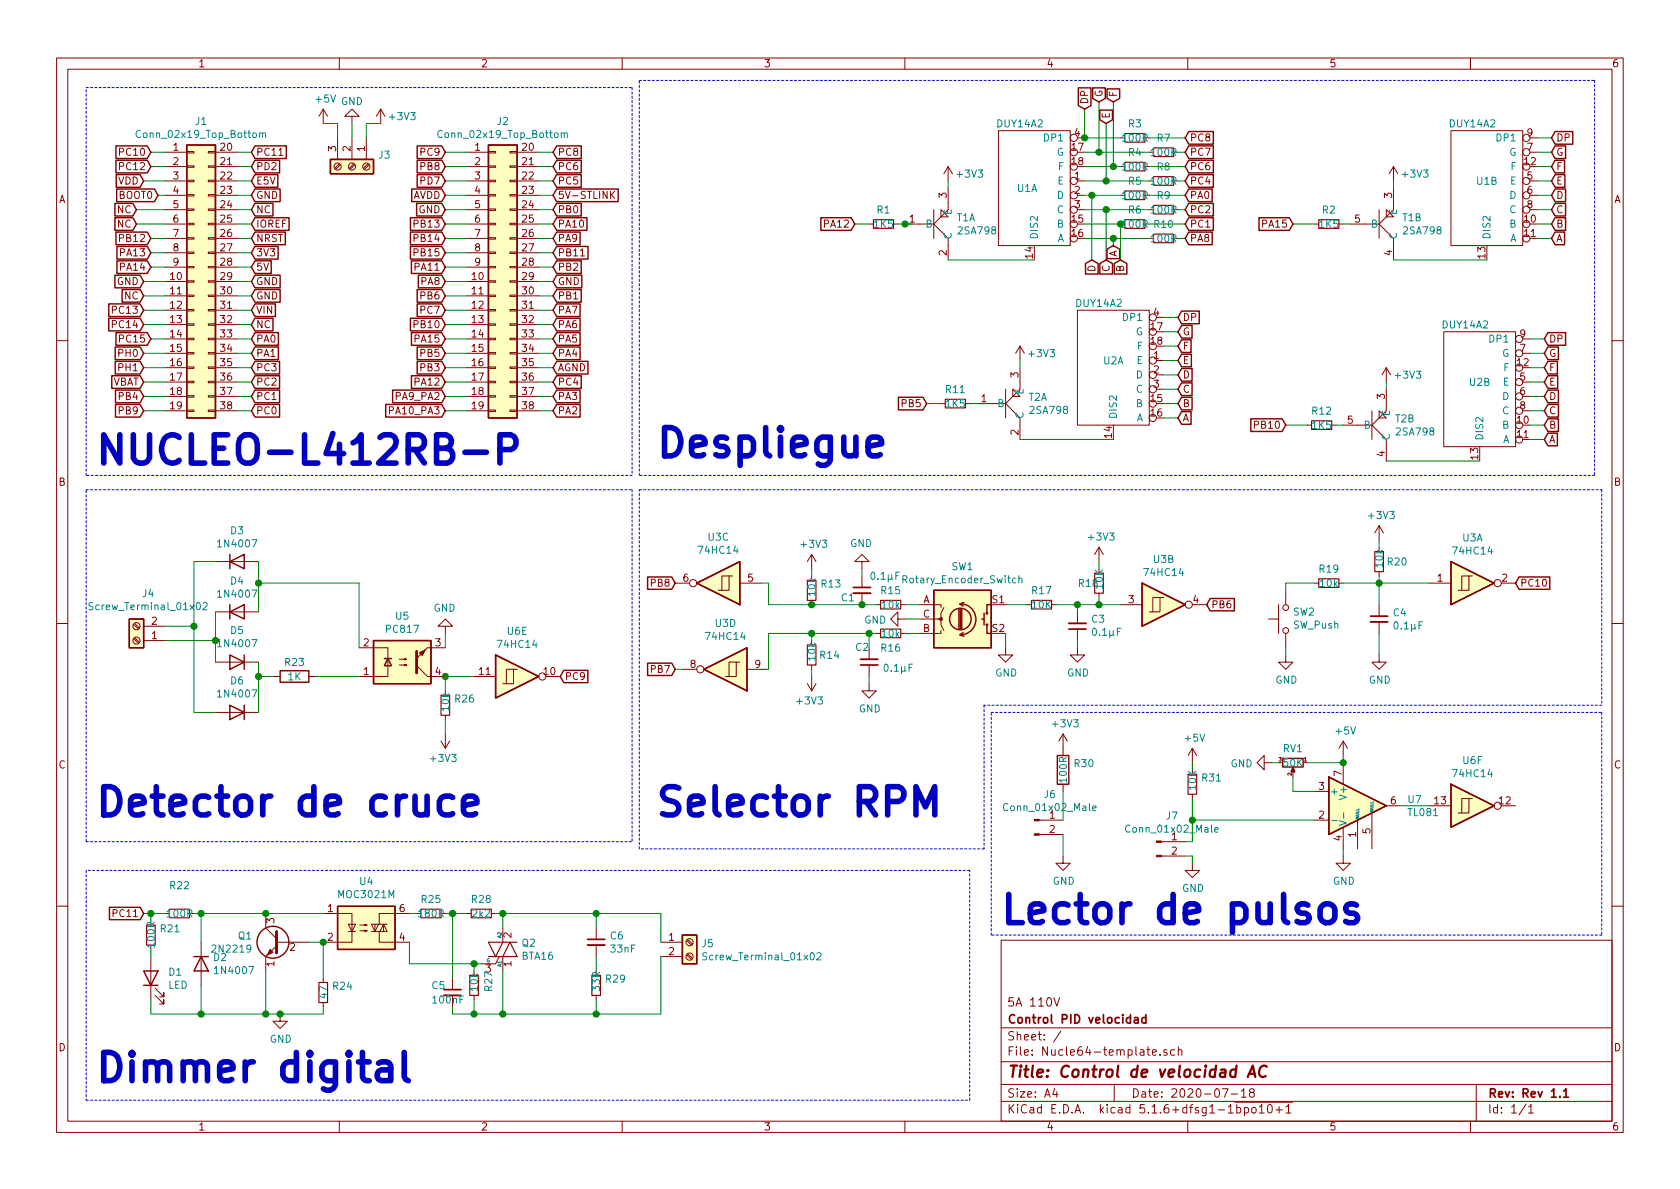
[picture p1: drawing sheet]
<svg xmlns="http://www.w3.org/2000/svg" width="297mm" height="210mm" viewBox="0 0 297 210" stroke-linecap="round" stroke-linejoin="round" font-family="sans-serif">
<defs><g id="words">
<g font-size="7" fill="#0000c2">
<text x="16.5" y="82.1">NUCLEO-L412RB-P</text>
<text x="120.3" y="80.9">Despliegue</text>
<text x="16.5" y="144.4">Detector de cruce</text>
<text x="115.6" y="144.4">Selector RPM</text>
<text x="176.5" y="163.4">Lector de pulsos</text>
<text x="16.5" y="191.4">Dimmer digital</text>
</g>
<text font-size="2.8" fill="#840000" x="178" y="190.5">Title: Control de velocidad AC</text>
<g font-size="2.1" fill="#840000">
<text x="178" y="178">5A 110V</text>
<text x="178" y="184">Sheet: /</text>
<text x="178" y="181">Control PID velocidad</text>
<text x="178" y="186.7">File: Nucle64-template.sch</text>
<text x="178" y="196.9">KiCad E.D.A. kicad 5.1.6+dfsg1-1bpo10+1</text>
<text x="178" y="194.1">Size: A4</text>
<text x="200" y="194.1">Date: 2020-07-18</text>
<text x="263" y="194.1">Rev: Rev 1.1</text>
<text x="263" y="196.9">Id: 1/1</text>
</g>
<g font-size="1.8" fill="#840000">
<text x="35" y="11.9">1</text>
<text x="85" y="11.9">2</text>
<text x="135" y="11.9">3</text>
<text x="185" y="11.9">4</text>
<text x="235" y="11.9">5</text>
<text x="285" y="11.9">6</text>
<text x="194.9" y="17.2" transform="rotate(-90 194.9 17.2)">G</text>
<text x="197.5" y="17.2" transform="rotate(-90 197.5 17.2)">F</text>
<text x="192.4" y="18.5" transform="rotate(-90 192.4 18.5)">DP</text>
<text x="196.2" y="21.1" transform="rotate(-90 196.2 21.1)">E</text>
<text x="21.5" y="27.6">PC10</text>
<text x="30.6" y="26.7">1</text>
<text x="30.6" y="29.2">2</text>
<text x="39" y="26.7">20</text>
<text x="39" y="29.2">21</text>
<text x="45.2" y="27.6">PC11</text>
<text x="59.4" y="26.8" transform="rotate(-90 59.4 26.8)">3</text>
<text x="62" y="26.8" transform="rotate(-90 62 26.8)">2</text>
<text x="64.5" y="26.8" transform="rotate(-90 64.5 26.8)">1</text>
<text x="74.5" y="27.6">PC9</text>
<text x="84" y="26.7">1</text>
<text x="84" y="29.2">2</text>
<text x="92.4" y="26.7">20</text>
<text x="92.4" y="29.2">21</text>
<text x="98.6" y="27.6">PC8</text>
<text x="189.5" y="26.7">17</text>
<text x="189.5" y="29.2">18</text>
<text x="190" y="24.1">4</text>
<text x="210.3" y="27.6">PC7</text>
<text x="210.3" y="25">PC8</text>
<text x="269.5" y="29.2">12</text>
<text x="270" y="26.7">7</text>
<text x="270" y="24.1">9</text>
<text x="275.1" y="27.6">G</text>
<text x="275.1" y="25">DP</text>
<text x="10.4" y="35.9">A</text>
<text x="20.9" y="32.6">VDD</text>
<text x="21.1" y="35.2">BOOT0</text>
<text x="21.5" y="30.1">PC12</text>
<text x="30.6" y="31.7">3</text>
<text x="30.6" y="34.3">4</text>
<text x="39" y="31.7">22</text>
<text x="39" y="34.3">23</text>
<text x="45.2" y="30.1">PD2</text>
<text x="45.2" y="32.6">E5V</text>
<text x="45.2" y="35.2">GND</text>
<text x="72.9" y="35.2">AVDD</text>
<text x="74.5" y="32.6">PD7</text>
<text x="74.5" y="30.1">PB8</text>
<text x="84" y="31.7">3</text>
<text x="84" y="34.3">4</text>
<text x="92.4" y="31.7">22</text>
<text x="92.4" y="34.3">23</text>
<text x="98.6" y="30.1">PC6</text>
<text x="98.6" y="32.6">PC5</text>
<text x="98.6" y="35.2">5V-STLINK</text>
<text x="167.4" y="35" transform="rotate(-90 167.4 35)">3</text>
<text x="190" y="31.7">1</text>
<text x="190" y="34.3">2</text>
<text x="210.3" y="30.1">PC6</text>
<text x="210.3" y="32.6">PC4</text>
<text x="210.3" y="35.2">PA0</text>
<text x="246.1" y="35" transform="rotate(-90 246.1 35)">3</text>
<text x="270" y="31.7">5</text>
<text x="270" y="34.3">6</text>
<text x="275.1" y="35.2">D</text>
<text x="275.1" y="30.1">F</text>
<text x="275.1" y="32.6">E</text>
<text x="285.4" y="35.9">A</text>
<text x="20.8" y="37.7">NC</text>
<text x="20.8" y="40.3">NC</text>
<text x="30.6" y="36.8">5</text>
<text x="30.6" y="39.4">6</text>
<text x="30.6" y="41.9">7</text>
<text x="39" y="36.8">24</text>
<text x="39" y="39.4">25</text>
<text x="39" y="41.9">26</text>
<text x="45.2" y="37.7">NC</text>
<text x="45.2" y="40.3">IOREF</text>
<text x="73.5" y="40.3">PB13</text>
<text x="74" y="37.7">GND</text>
<text x="84" y="36.8">5</text>
<text x="84" y="39.4">6</text>
<text x="84" y="41.9">7</text>
<text x="92.4" y="36.8">24</text>
<text x="92.4" y="39.4">25</text>
<text x="92.4" y="41.9">26</text>
<text x="98.6" y="40.3">PA10</text>
<text x="98.6" y="37.7">PB0</text>
<text x="145.9" y="40.3">PA12</text>
<text x="160.8" y="39.4">1</text>
<text x="189.5" y="39.4">15</text>
<text x="189.5" y="41.9">16</text>
<text x="190" y="36.8">3</text>
<text x="210.3" y="37.7">PC2</text>
<text x="210.3" y="40.3">PC1</text>
<text x="223.4" y="40.3">PA15</text>
<text x="239.5" y="39.4">5</text>
<text x="269.5" y="39.4">10</text>
<text x="269.5" y="41.9">11</text>
<text x="270" y="36.8">8</text>
<text x="275.1" y="40.3">B</text>
<text x="275.1" y="37.7">C</text>
<text x="21.5" y="47.9">PA14</text>
<text x="21.5" y="45.3">PA13</text>
<text x="21.5" y="42.8">PB12</text>
<text x="30.6" y="44.4">8</text>
<text x="30.6" y="47">9</text>
<text x="39" y="44.4">27</text>
<text x="39" y="47">28</text>
<text x="45.2" y="42.8">NRST</text>
<text x="45.2" y="45.3">3V3</text>
<text x="45.2" y="47.9">5V</text>
<text x="73.5" y="45.3">PB15</text>
<text x="73.5" y="47.9">PA11</text>
<text x="73.5" y="42.8">PB14</text>
<text x="84" y="44.4">8</text>
<text x="84" y="47">9</text>
<text x="92.4" y="44.4">27</text>
<text x="92.4" y="47">28</text>
<text x="98.6" y="47.9">PB2</text>
<text x="98.6" y="45.3">PB11</text>
<text x="98.6" y="42.8">PA9</text>
<text x="167.4" y="45.2" transform="rotate(-90 167.4 45.2)">2</text>
<text x="182.6" y="45.7" transform="rotate(-90 182.6 45.7)">14</text>
<text x="197.5" y="45.5" transform="rotate(-90 197.5 45.5)">A</text>
<text x="210.3" y="42.8">PA8</text>
<text x="246.1" y="45.2" transform="rotate(-90 246.1 45.2)">4</text>
<text x="262.6" y="45.7" transform="rotate(-90 262.6 45.7)">13</text>
<text x="275.1" y="42.8">A</text>
<text x="20.7" y="50.4">GND</text>
<text x="22" y="53">NC</text>
<text x="30.1" y="49.5">10</text>
<text x="30.1" y="52.1">11</text>
<text x="39" y="49.5">29</text>
<text x="39" y="52.1">30</text>
<text x="45.2" y="50.4">GND</text>
<text x="45.2" y="53">GND</text>
<text x="74.5" y="53">PB6</text>
<text x="74.5" y="50.4">PA8</text>
<text x="83.5" y="49.5">10</text>
<text x="83.5" y="52.1">11</text>
<text x="92.4" y="49.5">29</text>
<text x="92.4" y="52.1">30</text>
<text x="98.6" y="53">PB1</text>
<text x="98.6" y="50.4">GND</text>
<text x="193.7" y="48" transform="rotate(-90 193.7 48)">D</text>
<text x="196.2" y="48" transform="rotate(-90 196.2 48)">C</text>
<text x="198.8" y="48" transform="rotate(-90 198.8 48)">B</text>
<text x="20.2" y="58">PC14</text>
<text x="20.2" y="55.5">PC13</text>
<text x="30.1" y="54.6">12</text>
<text x="30.1" y="57.1">13</text>
<text x="30.1" y="59.7">14</text>
<text x="39" y="54.6">31</text>
<text x="39" y="57.1">32</text>
<text x="39" y="59.7">33</text>
<text x="45.2" y="55.5">VIN</text>
<text x="45.2" y="58">NC</text>
<text x="73.5" y="58">PB10</text>
<text x="74.5" y="55.5">PC7</text>
<text x="83.5" y="54.6">12</text>
<text x="83.5" y="57.1">13</text>
<text x="83.5" y="59.7">14</text>
<text x="92.4" y="54.6">31</text>
<text x="92.4" y="57.1">32</text>
<text x="92.4" y="59.7">33</text>
<text x="98.6" y="58">PA6</text>
<text x="98.6" y="55.5">PA7</text>
<text x="203.5" y="58.4">17</text>
<text x="204" y="55.9">4</text>
<text x="209.1" y="56.8">DP</text>
<text x="209.1" y="59.3">G</text>
<text x="268.8" y="59.7">9</text>
<text x="21.2" y="65.7">PH1</text>
<text x="21.2" y="63.1">PH0</text>
<text x="21.5" y="60.6">PC15</text>
<text x="30.1" y="62.2">15</text>
<text x="30.1" y="64.8">16</text>
<text x="39" y="62.2">34</text>
<text x="39" y="64.8">35</text>
<text x="45.2" y="60.6">PA0</text>
<text x="45.2" y="63.1">PA1</text>
<text x="45.2" y="65.7">PC3</text>
<text x="73.5" y="60.6">PA15</text>
<text x="74.5" y="65.7">PB3</text>
<text x="74.5" y="63.1">PB5</text>
<text x="83.5" y="62.2">15</text>
<text x="83.5" y="64.8">16</text>
<text x="92.4" y="62.2">34</text>
<text x="92.4" y="64.8">35</text>
<text x="98.6" y="63.1">PA4</text>
<text x="98.6" y="65.7">AGND</text>
<text x="98.6" y="60.6">PA5</text>
<text x="203.5" y="61">18</text>
<text x="204" y="63.5">1</text>
<text x="209.1" y="61.8">F</text>
<text x="209.1" y="64.4">E</text>
<text x="268.3" y="64.8">12</text>
<text x="268.8" y="62.2">7</text>
<text x="273.8" y="65.7">F</text>
<text x="273.8" y="63.1">G</text>
<text x="273.8" y="60.6">DP</text>
<text x="19.8" y="68.2">VBAT</text>
<text x="21.2" y="70.7">PB4</text>
<text x="30.1" y="67.3">17</text>
<text x="30.1" y="69.8">18</text>
<text x="39" y="67.3">36</text>
<text x="39" y="69.8">37</text>
<text x="45.2" y="68.2">PC2</text>
<text x="45.2" y="70.7">PC1</text>
<text x="70.1" y="70.7">PA9_PA2</text>
<text x="73.5" y="68.2">PA12</text>
<text x="83.5" y="67.3">17</text>
<text x="83.5" y="69.8">18</text>
<text x="92.4" y="67.3">36</text>
<text x="92.4" y="69.8">37</text>
<text x="98.6" y="70.7">PA3</text>
<text x="98.6" y="68.2">PC4</text>
<text x="173.5" y="71.1">1</text>
<text x="180.1" y="66.8" transform="rotate(-90 180.1 66.8)">3</text>
<text x="203.5" y="71.1">15</text>
<text x="204" y="66">2</text>
<text x="204" y="68.6">3</text>
<text x="209.1" y="66.9">D</text>
<text x="209.1" y="69.5">C</text>
<text x="244.9" y="70.6" transform="rotate(-90 244.9 70.6)">3</text>
<text x="268.8" y="67.3">5</text>
<text x="268.8" y="69.8">6</text>
<text x="273.8" y="70.7">D</text>
<text x="273.8" y="68.2">E</text>
<text x="21.2" y="73.3">PB9</text>
<text x="30.1" y="72.4">19</text>
<text x="39" y="72.4">38</text>
<text x="45.2" y="73.3">PC0</text>
<text x="69.1" y="73.3">PA10_PA3</text>
<text x="83.5" y="72.4">19</text>
<text x="92.4" y="72.4">38</text>
<text x="98.6" y="73.3">PA2</text>
<text x="159.6" y="72">PB5</text>
<text x="180.1" y="76.9" transform="rotate(-90 180.1 76.9)">2</text>
<text x="196.6" y="77.4" transform="rotate(-90 196.6 77.4)">14</text>
<text x="203.5" y="73.7">16</text>
<text x="209.1" y="74.5">A</text>
<text x="209.1" y="72">B</text>
<text x="222.1" y="75.8">PB10</text>
<text x="238.3" y="74.9">5</text>
<text x="268.3" y="74.9">10</text>
<text x="268.3" y="77.5">11</text>
<text x="268.8" y="72.4">8</text>
<text x="273.8" y="75.8">B</text>
<text x="273.8" y="73.3">C</text>
<text x="244.9" y="80.7" transform="rotate(-90 244.9 80.7)">4</text>
<text x="261.4" y="81.2" transform="rotate(-90 261.4 81.2)">13</text>
<text x="273.8" y="78.4">A</text>
<text x="10.4" y="85.9">B</text>
<text x="285.4" y="85.9">B</text>
<text x="120.8" y="102.9">6</text>
<text x="132.2" y="102.9">5</text>
<text x="163.2" y="106.7">A</text>
<text x="175.5" y="106.7">S1</text>
<text x="199.5" y="106.7">3</text>
<text x="211" y="106.7">4</text>
<text x="254.2" y="102.9">1</text>
<text x="265.6" y="102.9">2</text>
<text x="26.8" y="113">1</text>
<text x="26.8" y="110.5">2</text>
<text x="163.2" y="111.8">B</text>
<text x="163.2" y="109.2">C</text>
<text x="175.5" y="111.8">S2</text>
<text x="64.3" y="119.4">1</text>
<text x="64.3" y="114.3">2</text>
<text x="77" y="114.3">3</text>
<text x="77" y="119.4">4</text>
<text x="84.8" y="119.4">11</text>
<text x="96.2" y="119.4">10</text>
<text x="122.1" y="118.1">8</text>
<text x="133.5" y="118.1">9</text>
<text x="10.4" y="135.9">C</text>
<text x="237.2" y="137.3" transform="rotate(-90 237.2 137.3)">7</text>
<text x="285.4" y="135.9">C</text>
<text x="233.2" y="139.7">3</text>
<text x="245.9" y="142.2">6</text>
<text x="253.7" y="142.2">13</text>
<text x="265.1" y="142.2">12</text>
<text x="185.6" y="144.8">1</text>
<text x="185.6" y="147.3">2</text>
<text x="207.2" y="148.6">1</text>
<text x="233.2" y="144.8">2</text>
<text x="237.2" y="148.7" transform="rotate(-90 237.2 148.7)">4</text>
<text x="239.8" y="148.1" transform="rotate(-90 239.8 148.1)">1</text>
<text x="242.3" y="147.4" transform="rotate(-90 242.3 147.4)">5</text>
<text x="207.2" y="151.1">2</text>
<text x="57.9" y="161.3">1</text>
<text x="70.6" y="161.3">6</text>
<text x="48.5" y="163.3" transform="rotate(-90 48.5 163.3)">3</text>
<text x="57.9" y="166.4">2</text>
<text x="70.6" y="166.4">4</text>
<text x="90.4" y="165.8" transform="rotate(-90 90.4 165.8)">2</text>
<text x="118.3" y="166.4">1</text>
<text x="48.5" y="170.9" transform="rotate(-90 48.5 170.9)">1</text>
<text x="51.3" y="168.1">2</text>
<text x="85.9" y="172">3</text>
<text x="90.4" y="170.9" transform="rotate(-90 90.4 170.9)">1</text>
<text x="118.3" y="168.9">2</text>
<text x="10.4" y="185.9">D</text>
<text x="285.4" y="185.9">D</text>
<text x="35" y="199.9">1</text>
<text x="85" y="199.9">2</text>
<text x="135" y="199.9">3</text>
<text x="185" y="199.9">4</text>
<text x="235" y="199.9">5</text>
<text x="285" y="199.9">6</text>
</g>
<g font-size="1.8" fill="#008484">
<text x="34.6" y="22.1">J1</text>
<text x="55.9" y="18.1">+5V</text>
<text x="60.3" y="18.6">GND</text>
<text x="69" y="21.3">+3V3</text>
<text x="87.9" y="22.1">J2</text>
<text x="176.4" y="22.5">DUY14A2</text>
<text x="199.5" y="22.5">R3</text>
<text x="256.4" y="22.5">DUY14A2</text>
<text x="24.7" y="24.4">Conn_02x19_Top_Bottom</text>
<text x="67" y="28.1">J3</text>
<text x="78" y="24.4">Conn_02x19_Top_Bottom</text>
<text x="184.8" y="25">DP1</text>
<text x="186.8" y="27.6">G</text>
<text x="198.6" y="25.1">100R</text>
<text x="199.5" y="27.6">R4</text>
<text x="203.6" y="27.6">100R</text>
<text x="204.6" y="25.1">R7</text>
<text x="264.8" y="25">DP1</text>
<text x="266.9" y="27.6">G</text>
<text x="169.4" y="31.4">+3V3</text>
<text x="179.9" y="34">U1A</text>
<text x="186.9" y="35.2">D</text>
<text x="187" y="32.6">E</text>
<text x="187.1" y="30.1">F</text>
<text x="198.6" y="30.1">100R</text>
<text x="198.6" y="35.2">100R</text>
<text x="199.5" y="32.7">R5</text>
<text x="203.6" y="32.7">100R</text>
<text x="204.6" y="30.1">R8</text>
<text x="204.6" y="35.2">R9</text>
<text x="248.1" y="31.4">+3V3</text>
<text x="261.1" y="32.7">U1B</text>
<text x="267" y="35.2">D</text>
<text x="267.1" y="32.6">E</text>
<text x="267.1" y="30.1">F</text>
<text x="154.6" y="40.3">1K5</text>
<text x="155.1" y="37.8">R1</text>
<text x="163.6" y="40.3">B</text>
<text x="168.3" y="38" transform="rotate(-90 168.3 38)">E</text>
<text x="169.1" y="39.1">T1A</text>
<text x="169.5" y="41.4">2SA798</text>
<text x="186.9" y="40.3">B</text>
<text x="186.9" y="37.7">C</text>
<text x="198.6" y="40.3">100R</text>
<text x="199.5" y="37.8">R6</text>
<text x="203.6" y="37.8">100R</text>
<text x="204.1" y="40.3">R10</text>
<text x="233.3" y="40.3">1K5</text>
<text x="233.8" y="37.8">R2</text>
<text x="242.3" y="40.3">B</text>
<text x="247" y="38" transform="rotate(-90 247 38)">E</text>
<text x="248" y="39.1">T1B</text>
<text x="248.3" y="41.4">2SA798</text>
<text x="267" y="40.3">B</text>
<text x="267" y="37.7">C</text>
<text x="168.3" y="42.4" transform="rotate(-90 168.3 42.4)">C</text>
<text x="183.5" y="42.4" transform="rotate(-90 183.5 42.4)">DIS2</text>
<text x="186.9" y="42.8">A</text>
<text x="203.6" y="42.8">100R</text>
<text x="247" y="42.4" transform="rotate(-90 247 42.4)">C</text>
<text x="263.5" y="42.4" transform="rotate(-90 263.5 42.4)">DIS2</text>
<text x="267" y="42.8">A</text>
<text x="190.3" y="54.3">DUY14A2</text>
<text x="198.8" y="56.8">DP1</text>
<text x="200.8" y="59.3">G</text>
<text x="255.1" y="58.1">DUY14A2</text>
<text x="182.1" y="63.2">+3V3</text>
<text x="195.1" y="64.4">U2A</text>
<text x="201" y="64.4">E</text>
<text x="201.1" y="61.8">F</text>
<text x="263.5" y="60.6">DP1</text>
<text x="265.6" y="63.1">G</text>
<text x="265.9" y="65.7">F</text>
<text x="167.3" y="69.5">R11</text>
<text x="181" y="69.7" transform="rotate(-90 181 69.7)">E</text>
<text x="181.8" y="70.9">T2A</text>
<text x="200.9" y="66.9">D</text>
<text x="200.9" y="69.5">C</text>
<text x="246.8" y="67">+3V3</text>
<text x="259.9" y="68.2">U2B</text>
<text x="265.7" y="70.7">D</text>
<text x="265.8" y="68.2">E</text>
<text x="167.3" y="72.1">1K5</text>
<text x="176.3" y="72">B</text>
<text x="181" y="74.2" transform="rotate(-90 181 74.2)">C</text>
<text x="182.2" y="73.2">2SA798</text>
<text x="197.5" y="74.2" transform="rotate(-90 197.5 74.2)">DIS2</text>
<text x="200.9" y="72">B</text>
<text x="200.9" y="74.5">A</text>
<text x="232.1" y="73.3">R12</text>
<text x="232.1" y="75.9">1K5</text>
<text x="241" y="75.8">B</text>
<text x="245.7" y="78" transform="rotate(-90 245.7 78)">C</text>
<text x="245.7" y="73.6" transform="rotate(-90 245.7 73.6)">E</text>
<text x="246.7" y="74.7">T2B</text>
<text x="247" y="77">2SA798</text>
<text x="262.3" y="78" transform="rotate(-90 262.3 78)">DIS2</text>
<text x="265.7" y="75.8">B</text>
<text x="265.7" y="73.3">C</text>
<text x="265.7" y="78.4">A</text>
<text x="40.8" y="94.5">D3</text>
<text x="125.2" y="95.6">U3C</text>
<text x="192.6" y="95.6">+3V3</text>
<text x="242.1" y="91.8">+3V3</text>
<text x="258.6" y="95.8">U3A</text>
<text x="38.8" y="96.8">1N4007</text>
<text x="123.7" y="97.9">74HC14</text>
<text x="141.8" y="96.9">+3V3</text>
<text x="150.3" y="96.7">GND</text>
<text x="168.3" y="100.8">SW1</text>
<text x="202.5" y="101.9">74HC14</text>
<text x="204" y="99.6">U3B</text>
<text x="233.3" y="101.3">R19</text>
<text x="244.5" y="100.2" transform="rotate(-90 244.5 100.2)">10k</text>
<text x="245.4" y="100">R20</text>
<text x="257.1" y="98.1">74HC14</text>
<text x="16.5" y="107.9">Screw_Terminal_01x02</text>
<text x="25.2" y="105.6">J4</text>
<text x="38.8" y="105.7">1N4007</text>
<text x="40.8" y="103.4">D4</text>
<text x="144.2" y="105.3" transform="rotate(-90 144.2 105.3)">10k</text>
<text x="145.3" y="103.9">R13</text>
<text x="148.8" y="106.3">C1</text>
<text x="154.2" y="102.5">0.1µF</text>
<text x="155.9" y="105.1">R15</text>
<text x="156" y="107.6">10k</text>
<text x="160" y="103.1">Rotary_Encoder_Switch</text>
<text x="182.5" y="105.1">R17</text>
<text x="182.5" y="107.6">10K</text>
<text x="190.8" y="103.8">R18</text>
<text x="195" y="104.1" transform="rotate(-90 195 104.1)">10K</text>
<text x="233.5" y="103.8">10k</text>
<text x="40.8" y="112.1">D5</text>
<text x="68.4" y="111.9">PC817</text>
<text x="70" y="109.6">U5</text>
<text x="76.7" y="108.2">GND</text>
<text x="89.7" y="112.3">U6E</text>
<text x="125" y="113.2">74HC14</text>
<text x="126.5" y="110.9">U3D</text>
<text x="152.8" y="110.3">GND</text>
<text x="156" y="112.7">10k</text>
<text x="193" y="110.1">C3</text>
<text x="193.3" y="112.4">0.1µF</text>
<text x="228.7" y="108.9">SW2</text>
<text x="228.7" y="111.2">SW_Push</text>
<text x="246.4" y="109">C4</text>
<text x="246.7" y="111.3">0.1µF</text>
<text x="38.8" y="114.4">1N4007</text>
<text x="50.4" y="117.8">R23</text>
<text x="88.2" y="114.6">74HC14</text>
<text x="144.2" y="116.8" transform="rotate(-90 144.2 116.8)">10k</text>
<text x="145.1" y="116.5">R14</text>
<text x="151.3" y="115.1">C2</text>
<text x="155.9" y="115.2">R16</text>
<text x="156.5" y="118.8">0.1µF</text>
<text x="176" y="119.6">GND</text>
<text x="188.7" y="119.6">GND</text>
<text x="38.8" y="123.3">1N4007</text>
<text x="40.8" y="121">D6</text>
<text x="51" y="120.3">1K</text>
<text x="79.4" y="125.6" transform="rotate(-90 79.4 125.6)">10k</text>
<text x="80.5" y="124.2">R26</text>
<text x="141" y="124.6">+3V3</text>
<text x="151.8" y="126">GND</text>
<text x="225.5" y="120.9">GND</text>
<text x="242" y="120.9">GND</text>
<text x="186.3" y="128.6">+3V3</text>
<text x="209.6" y="131.2">+5V</text>
<text x="236.3" y="129.9">+5V</text>
<text x="76.3" y="134.7">+3V3</text>
<text x="190" y="135.7">R30</text>
<text x="217.6" y="135.7">GND</text>
<text x="226.9" y="133">RV1</text>
<text x="227" y="135.6">50K</text>
<text x="257.1" y="137.4">74HC14</text>
<text x="258.7" y="135.1">U6F</text>
<text x="178" y="143.4">Conn_01x02_Male</text>
<text x="184.7" y="141.1">J6</text>
<text x="188.6" y="138.2" transform="rotate(-90 188.6 138.2)">100R</text>
<text x="211.5" y="139.6" transform="rotate(-90 211.5 139.6)">10K</text>
<text x="212.6" y="138.2">R31</text>
<text x="235.1" y="140.6">+</text>
<text x="238.1" y="141" transform="rotate(-90 238.1 141)">V+</text>
<text x="249" y="142">U7</text>
<text x="199.5" y="147.2">Conn_01x02_Male</text>
<text x="206.2" y="144.9">J7</text>
<text x="249.1" y="144.3">TL081</text>
<text x="30.1" y="157.2">R22</text>
<text x="60" y="158.8">MOC3021M</text>
<text x="63.7" y="156.5">U4</text>
<text x="74.6" y="159.7">R25</text>
<text x="83.5" y="159.7">R28</text>
<text x="186.1" y="156.5">GND</text>
<text x="209" y="157.7">GND</text>
<text x="235.7" y="156.5">GND</text>
<text x="27.4" y="167.5" transform="rotate(-90 27.4 167.5)">100R</text>
<text x="28.4" y="164.9">R21</text>
<text x="29.6" y="162.2">100R</text>
<text x="42.2" y="166.1">Q1</text>
<text x="74.1" y="162.2">180R</text>
<text x="83.6" y="162.2">2k2</text>
<text x="92.3" y="167.4">Q2</text>
<text x="107.9" y="166.1">C6</text>
<text x="124.2" y="167.5">J5</text>
<text x="29.9" y="172.5">D1</text>
<text x="37.8" y="169.9">D2</text>
<text x="37.8" y="168.4">2N2219</text>
<text x="38.3" y="172.3">1N4007</text>
<text x="92.3" y="169.7">BTA16</text>
<text x="107.2" y="173.8">R29</text>
<text x="108.1" y="168.4">33nF</text>
<text x="125" y="169.8">Screw_Terminal_01x02</text>
<text x="29.7" y="174.8">LED</text>
<text x="57.8" y="176.4" transform="rotate(-90 57.8 176.4)">47</text>
<text x="58.9" y="175">R24</text>
<text x="76.4" y="174.9">C5</text>
<text x="76.7" y="177.5">100nF</text>
<text x="84.5" y="175.2" transform="rotate(-90 84.5 175.2)">10k</text>
<text x="87" y="175.2" transform="rotate(-90 87 175.2)">R27</text>
<text x="106.1" y="175.2" transform="rotate(-90 106.1 175.2)">33R</text>
<text x="47.7" y="184.4">GND</text>
</g>
<g font-size="1.7" fill="#840000">
<text x="115.2" y="103.7">PB8</text>
<text x="214.1" y="107.5">PB6</text>
<text x="268.7" y="103.7">PC10</text>
<text x="115.2" y="119">PB7</text>
<text x="99.8" y="120.2">PC9</text>
<text x="20.3" y="162.1">PC11</text>
</g>
<g font-size=".9" fill="#840000">
<text x="226.1" y="134.6">3</text>
<text x="228.4" y="137.1" transform="rotate(-90 228.4 137.1)">2</text>
<text x="230.6" y="134.6">1</text>
</g>
<g font-size=".9" fill="#008484">
<text x="88.7" y="165.9" transform="rotate(-90 88.7 165.9)">A2</text>
<text x="86" y="170.2">G</text>
<text x="88.7" y="171" transform="rotate(-90 88.7 171)">A1</text>
</g>
<g font-size=".7" fill="#008484">
<text x="242.8" y="143.6" transform="rotate(-90 242.8 143.6)">NULL</text>
<text x="240.3" y="144.9" transform="rotate(-90 240.3 144.9)">NULL</text>
</g>
</g></defs>
<g fill="none" stroke="#840000" stroke-width=".18">
<path d="M10 10.3h277v189.9h-277zM12 12.2h273v186.1h-273zM57.1 19.3v2.5M57.1 19.3l-.7 1.3M57.1 19.3l.8 1.3M60 10.3v1.9M67.3 19.3l-.8 1.3M67.3 19.3v2.5M67.3 19.3l.8 1.3M110 10.3v1.9M160 10.3v1.9M210 10.3v1.9"/>
<path d="M260 10.3v1.9M29.2 39.6h3.8M29.2 32h3.8M29.2 34.5h3.8M29.2 37.1h3.8M29.2 26.9h3.8M29.2 29.5h3.8M33 39.5h1.3v.2h-1.3zM33 37h1.3v.2h-1.3zM33 34.4h1.3v.3h-1.3zM33 31.9h1.3v.2h-1.3zM33 29.3h1.3v.3h-1.3z"/>
<path d="M33 26.8h1.3v.2h-1.3zM36.8 39.5h1.3v.2h-1.3zM36.8 37h1.3v.2h-1.3zM36.8 34.4h1.3v.3h-1.3zM36.8 31.9h1.3v.2h-1.3zM36.8 29.3h1.3v.3h-1.3zM36.8 26.8h1.3v.2h-1.3zM38.1 39.6h3.8M38.1 32h3.8M38.1 34.5h3.8M38.1 37.1h3.8M38.1 26.9h3.8"/>
<path d="M38.1 29.5h3.8M49.3 27.5h.7M59.7 24.4v3.8M60 28.9l-.8 .9M60.2 29.1l-.8 .9M62.2 20.6h1.3l-1.3-1.3-1.2 1.3h1.2v1.2M62.2 24.4v3.8M62.6 28.9l-.9 .9M62.7 29.1l-.8 .9M64.8 24.4v3.8M65.1 28.9l-.8 .9M65.3 29.1l-.9 .9"/>
<path d="M82.5 39.6h3.9M82.5 32h3.9M82.5 34.5h3.9M82.5 37.1h3.9M82.5 26.9h3.9M82.5 29.5h3.9M86.4 39.5h1.2v.2h-1.2zM86.4 37h1.2v.2h-1.2zM86.4 34.4h1.2v.3h-1.2zM86.4 31.9h1.2v.2h-1.2zM86.4 29.3h1.2v.3h-1.2zM86.4 26.8h1.2v.2h-1.2z"/>
<path d="M90.2 39.5h1.2v.2h-1.2zM90.2 37h1.2v.2h-1.2zM90.2 34.4h1.2v.3h-1.2zM90.2 31.9h1.2v.2h-1.2zM90.2 29.3h1.2v.3h-1.2zM90.2 26.8h1.2v.2h-1.2zM91.4 39.6h3.8M91.4 32h3.8M91.4 34.5h3.8M91.4 37.1h3.8M91.4 26.9h3.8M91.4 29.5h3.8"/>
<path d="M108.1 34.4l.6 .7M108.7 33.8l-.8 .8M153.7 39.6h.7M158 39.6h.7M160 39.6h5.1M165.1 39.6l2.5 2.6v3.8M165.1 37.1v5.1M166.4 37.1l1.2 1.2h-1.2zM167.6 33.3v3.8l-2.5 2.5M167.6 29.5v2.5M167.6 29.5l-.7 1.2M167.6 29.5l.8 1.2"/>
<path d="M176.5 23.1h12.7v20.3h-12.7zM190.5 32h1.3M190.5 34.5h1.3M190.5 37.1h1.3M190.5 24.4h1.3M232.4 39.6h.8M236.7 39.6h.8M238.8 39.6h5M243.8 37.1v5.1M243.8 39.6l2.6 2.6v3.8M245.1 37.1l1.3 1.2h-1.3zM246.4 29.5l-.8 1.2"/>
<path d="M246.4 29.5v2.5M246.4 33.3v3.8l-2.6 2.5M246.4 29.5l.7 1.2M256.5 23.1h12.7v20.3h-12.7zM270.5 32h1.3M270.5 34.5h1.3M270.5 37.1h1.3M270.5 24.4h1.3M270.5 26.9h1.3M29.2 59.9h3.8M29.2 49.8h3.8M29.2 52.3h3.8"/>
<path d="M29.2 54.9h3.8M29.2 57.4h3.8M29.2 42.2h3.8M29.2 44.7h3.8M29.2 47.2h3.8M33 54.7h1.3v.3h-1.3zM33 57.3h1.3v.2h-1.3zM33 59.8h1.3v.3h-1.3zM33 52.2h1.3v.2h-1.3zM33 47.1h1.3v.3h-1.3zM33 44.6h1.3v.2h-1.3zM33 42h1.3v.3h-1.3z"/>
<path d="M33 49.7h1.3v.2h-1.3zM36.8 54.7h1.3v.3h-1.3zM36.8 57.3h1.3v.2h-1.3zM36.8 59.8h1.3v.3h-1.3zM36.8 52.2h1.3v.2h-1.3zM36.8 47.1h1.3v.3h-1.3zM36.8 44.6h1.3v.2h-1.3zM36.8 42h1.3v.3h-1.3zM36.8 49.7h1.3v.2h-1.3zM38.1 59.9h3.8M38.1 49.8h3.8M38.1 52.3h3.8"/>
<path d="M38.1 54.9h3.8M38.1 57.4h3.8M38.1 42.2h3.8M38.1 44.7h3.8M38.1 47.2h3.8M82.5 59.9h3.9M82.5 49.8h3.9M82.5 52.3h3.9M82.5 54.9h3.9M82.5 57.4h3.9M82.5 42.2h3.9M82.5 44.7h3.9"/>
<path d="M82.5 47.2h3.9M86.4 54.7h1.2v.3h-1.2zM86.4 57.3h1.2v.2h-1.2zM86.4 59.8h1.2v.3h-1.2zM86.4 52.2h1.2v.2h-1.2zM86.4 47.1h1.2v.3h-1.2zM86.4 44.6h1.2v.2h-1.2zM86.4 42h1.2v.3h-1.2zM86.4 49.7h1.2v.2h-1.2zM90.2 54.7h1.2v.3h-1.2zM90.2 57.3h1.2v.2h-1.2zM90.2 59.8h1.2v.3h-1.2z"/>
<path d="M90.2 52.2h1.2v.2h-1.2zM90.2 47.1h1.2v.3h-1.2zM90.2 44.6h1.2v.2h-1.2zM90.2 42h1.2v.3h-1.2zM90.2 49.7h1.2v.2h-1.2zM91.4 59.9h3.8M91.4 49.8h3.8M91.4 52.3h3.8M91.4 54.9h3.8M91.4 57.4h3.8M91.4 42.2h3.8M91.4 44.7h3.8"/>
<path d="M91.4 47.2h3.8M102.6 45.3h.8M190.5 54.9h12.7v20.3h-12.7zM204.5 56.1h1.2M255.3 58.7h12.7v20.3h-12.7zM269.2 59.9h1.3M10 60.2h2M29.2 67.6h3.8M29.2 70.1h3.8M29.2 62.5h3.8M29.2 72.6h3.8M29.2 65h3.8"/>
<path d="M33 62.4h1.3v.2h-1.3zM33 64.9h1.3v.2h-1.3zM33 67.4h1.3v.3h-1.3zM33 70h1.3v.2h-1.3zM33 72.5h1.3v.3h-1.3zM36.8 62.4h1.3v.2h-1.3zM36.8 64.9h1.3v.2h-1.3zM36.8 67.4h1.3v.3h-1.3zM36.8 70h1.3v.2h-1.3zM36.8 72.5h1.3v.3h-1.3zM38.1 67.6h3.8M38.1 70.1h3.8"/>
<path d="M38.1 62.5h3.8M38.1 72.6h3.8M38.1 65h3.8M82.5 67.6h3.9M82.5 70.1h3.9M82.5 62.5h3.9M82.5 72.6h3.9M82.5 65h3.9M86.4 62.4h1.2v.2h-1.2zM86.4 64.9h1.2v.2h-1.2zM86.4 67.4h1.2v.3h-1.2zM86.4 70h1.2v.2h-1.2z"/>
<path d="M86.4 72.5h1.2v.3h-1.2zM90.2 62.4h1.2v.2h-1.2zM90.2 64.9h1.2v.2h-1.2zM90.2 67.4h1.2v.3h-1.2zM90.2 70h1.2v.2h-1.2zM90.2 72.5h1.2v.3h-1.2zM91.4 67.6h3.8M91.4 70.1h3.8M91.4 62.5h3.8M91.4 72.6h3.8M91.4 65h3.8M166.4 71.4h.7"/>
<path d="M170.7 71.4h.7M172.7 71.4h5.1M177.8 71.4l2.5 2.5v3.8M177.8 68.8v5.1M179.1 68.8l1.2 1.3h-1.2zM180.3 61.2l-.7 1.3M180.3 61.2v2.5M180.3 65v3.8l-2.5 2.6M180.3 61.2l.8 1.3M204.5 63.7h1.2M204.5 66.3h1.2M204.5 68.8h1.2"/>
<path d="M231.1 75.2h.8M235.5 75.2h.7M237.5 75.2h5.1M242.6 75.2l2.5 2.5v3.8M242.6 72.6v5.1M243.8 72.6l1.3 1.3h-1.3zM245.1 65l-.8 1.3M245.1 65v2.6M245.1 68.8v3.8l-2.5 2.6M245.1 65l.8 1.3M269.2 67.6h1.3M269.2 70.1h1.3"/>
<path d="M269.2 62.5h1.3M269.2 72.6h1.3M285 60.2h2M38.1 99.3h7.6M143.5 98l-.8 1.3M143.5 98v2.6M143.5 98l.8 1.3M152.4 99.3h1.3l-1.3-1.3-1.3 1.3h1.3v1.3M194.3 96.8v2.5M194.3 96.8l-.8 1.2M194.3 96.8l.8 1.2M243.8 93l-.7 1.2"/>
<path d="M243.8 93v2.5M243.8 96.8v.7M243.8 93l.8 1.2M10 110.3h2M23.6 110.4l.9 .8M23.6 112.9l.9 .9M23.8 110.2l.9 .9M23.8 112.8l.9 .8M25.4 113.3h3.8M25.4 110.7h3.8M38.1 117.1h7.6M38.1 108.2h7.6"/>
<path d="M48.3 119.6h1.2M54.6 119.6h1.3M63.5 114.5h5.1v5.1h-5.1M70.6 116.6h1.3l-.4-.1v.2l.4-.1M70.6 117.6h1.3l-.4-.1v.2l.4-.1M73.7 117.7l1.9 1.9h3.1M75.6 114.5h3.1M78.7 110.7h1.3l-1.3-1.2-1.2 1.2h1.2v1.3M83.8 119.6h3.8M90.8 118.4h-1.3v2.5M91.4 118.4h-.6v2.5h-1.9M96.5 119.6h2.6"/>
<path d="M119.4 103.1h2.5M120.6 118.4h2.6M128.9 101.8v2.6h-1.3M129.5 101.8h-1.9v2.6h-.6M130.2 117.1v2.5h-1.3M130.8 117.1h-1.9v2.5h-.6M130.8 103.1h3.8M132.1 118.4h3.8M143.5 101.8v.8M143.5 106.2v.7M143.5 113.3v.7M143.5 117.6v.8"/>
<path d="M143.5 119.6v2.6M152.4 101.8v2.1M152.4 104.9v2M153.7 114.5v2.1M153.7 117.6v2M154.9 106.9h.8M154.9 112h.8M158.7 109.5v-1.3l-1.2 1.3 1.2 1.2v-1.2h1.3M159.3 106.9h.7M159.3 112h.7M162.6 106.9h3.8v.5M162.6 109.5h3.8v1l.5 1"/>
<path d="M166.4 111.5v.5h-3.8M166.9 107.4l-.5 1.1v1h-.5M177.8 114.5v1.3h1.3l-1.3 1.3-1.3-1.3h1.3M181.6 106.9h.8M185.9 106.9h.8M190.5 114.5v1.3h1.3l-1.3 1.3-1.3-1.3h1.3M190.5 108.2v2M190.5 111.2v2.1M194.3 104.9v.8M198.1 106.9h3.8M205.1 105.7h-1.3v2.5M205.7 105.7h-.6v2.5h-1.9"/>
<path d="M210.8 106.9h2.6M224.3 109.5h1.8M226.1 106.9v5.1M227.3 115.8v1.3h1.3l-1.3 1.3-1.2-1.3h1.2M227.3 104.4v2.5M227.3 112v2.5M232.4 103.1h.8M236.7 103.1h.8M243.8 115.8v1.3h1.3l-1.3 1.3-1.2-1.3h1.2M243.8 101.1v.7M243.8 106.9v2.1M243.8 110v2"/>
<path d="M252.7 103.1h3.8M259.7 101.8h-1.3v2.6M260.3 101.8h-.6v2.6h-1.9M265.4 103.1h2.6M285 110.3h2M38.1 126h7.6M78 131.1l.7 1.2M78.7 122.2v.7M78.7 126.5v.7M78.7 129.8v2.5M79.5 131.1l-.8 1.2M142.7 120.9l.8 1.3"/>
<path d="M144.3 120.9l-.8 1.3M153.7 120.9v1.3h1.2l-1.2 1.2-1.3-1.2h1.3M188 129.8v3.8M188 138.7v1.2M188 129.8l-.8 1.3M188 129.8l.7 1.3M210.8 132.3v2.6M210.8 132.3l-.7 1.3M210.8 132.3l.8 1.3M223.5 134.9v-1.3l-1.3 1.3 1.3 1.2v-1.2h1.3M232.4 139.9h2.5M237.5 131.1v2.5"/>
<path d="M237.5 134.9v3.8M237.5 131.1l-.8 1.2M237.5 131.1l.8 1.2M183.7 145h4.3M183.7 147.6h4.3M188 151.4v1.2h1.2l-1.2 1.3-1.3-1.3h1.3M205.3 151.4h4.2M205.3 148.8h4.2M210.8 152.6v1.3h1.3l-1.3 1.3-1.3-1.3h1.3M210.8 140.5v.7M232.4 145h2.5M237.5 151.4v1.2h1.3l-1.3 1.3-1.3-1.3h1.3"/>
<path d="M237.5 146.3v3.8M240 145v5.1M242.6 143.8v6.3M245.1 142.5h2.5M252.7 142.5h3.8M259.7 141.2h-1.3v2.6M260.3 141.2h-.6v2.6h-1.9M265.4 142.5h2.6M10 160.2h2M26.7 169.2v7.6M27.4 176l1.6 1.5v-.7v.7h-.8M27.4 174.7l1.6 1.6v-.8v.8h-.8"/>
<path d="M35.6 166.6v7.6M47 161.5v2.6l1.9 1.9M48.9 167.3l-1.9 1.9v2.5M48.9 166.6h5.7M49.5 179.3v1.3h1.3l-1.3 1.3-1.2-1.3h1.2M57.1 161.5h5.1v5.1h-5.1M57.1 173v.7M57.1 177.3v.7M61.6 163.4h1.3l-.7 1.3zM61.6 164.7h1.3M63.6 164.6h1.3l-.4 .1v-.2l.4 .1M63.6 163.6h1.3l-.4 .1v-.3l.4 .2"/>
<path d="M65.7 164.7h2.8l-.7-1.3-.6 1.3M66.3 163.4v1.3M66.9 163.4l-.6 1.3-.6-1.3h2.8M67.1 164.7v1.9h5.3M67.8 163.4v1.3M72.4 161.5h-5.3v1.9M80 173v2M82.5 161.5h.8M83.8 171.7v.8M83.8 176v.8M86.9 161.5h.7M88.3 169.2l-.7 1.2h-2.5"/>
<path d="M88.9 164.1v2.5M88.9 169.2v2.5M105.4 164.1v2M105.4 167.1v2.1M105.4 176v.8M116.8 166.6h3.8M116.8 169.2h3.8M121.4 168.8l.9 .9M121.4 166.3l.9 .8M121.6 168.7l.8 .8M121.6 166.1l.8 .8M177 166.3h108v32h-108z"/>
<path d="M186.3 176.4l.5 1.5 .6-1.5M285 160.2h2M60 198.3v1.9M110 198.3v1.9M160 198.3v1.9M177 194.8h108M177 191.8h108M177 187.8h108M177 181.8h108M186.5 192.5l-.4 1h1M186.8 193v1M187.6 182.3l-1.3 2"/>
<path d="M197 191.8v3M202.8 185.6h.5M203 185.1v1.3l.3 .2M203.8 186.1l.7-.1-.1-.3-.4-.1-.2 .2v.7h.6M205.1 186.5v.1M206.3 185.7l-.3-.1-.2 .2v.2l.5 .2v.3h-.5M207.7 185.7l-.4-.1-.3 .3v.6l.3 .1 .4-.1M208.3 185.7l.2-.1 .4 .1 .1 .9M208.3 185.1v1.5M210 198.3v1.9M216.1 192.5h1l-.6 1.5M217.7 193.5h1.1"/>
<path d="M218.3 194.9h10.2M218.7 195.9l.4-.1 .3 .3-.1 .6h-.6M218.7 195.3v1.5M219.5 193l.4-.5v1.5M219.5 194h.8M220 195.9l.4-.1 .4 .3-.1 .6-.3 .1-.4-.1M220 195.8v1.5M221.2 193.2l-.3-.3 .1-.2 .2-.2 .4 .1 .2 .2-.1 .2-.6 .2a.48 .48 0 0 0-.1 .7l.2 .1 .5-.1a.48 .48 0 0 0-.1-.7h-.1M221.4 196l.2-.2 .4 .2v.7l-.2 .1-.4-.1zM222.7 195.8l.4-.5v1.5M222.7 196.8h.8M224.2 195.5l.4-.2a.94 .94 0 0 1 0 1.5l-.4-.3-.1-.6z"/>
<path d="M225.6 196.3h1.1M226.2 195.7v1.1M227.4 195.8l.4-.5v1.5M227.4 196.8h.8M260 198.3v1.9M261 191.8v6.5M269.8 195.2l-1.2 2M270.3 195.8l.4-.5v1.5M270.3 196.8h.8"/>
<circle cx="59.7" cy="29.5" r=".63"/>
<circle cx="62.2" cy="29.5" r=".63"/>
<circle cx="64.8" cy="29.5" r=".63"/>
<circle cx="189.9" cy="32" r=".63"/>
<circle cx="189.9" cy="34.5" r=".63"/>
<circle cx="189.9" cy="39.6" r=".63"/>
<circle cx="189.9" cy="37.1" r=".63"/>
<circle cx="189.9" cy="24.4" r=".63"/>
<circle cx="189.9" cy="26.9" r=".63"/>
<circle cx="189.9" cy="29.5" r=".63"/>
<circle cx="269.9" cy="26.9" r=".63"/>
<circle cx="269.9" cy="32" r=".63"/>
<circle cx="269.9" cy="24.4" r=".63"/>
<circle cx="269.9" cy="34.5" r=".63"/>
<circle cx="269.9" cy="29.5" r=".63"/>
<circle cx="269.9" cy="39.6" r=".63"/>
<circle cx="269.9" cy="37.1" r=".63"/>
<circle cx="189.9" cy="42.2" r=".63"/>
<circle cx="203.8" cy="58.7" r=".63"/>
<circle cx="203.8" cy="56.1" r=".63"/>
<circle cx="268.6" cy="59.9" r=".63"/>
<circle cx="269.9" cy="42.2" r=".63"/>
<circle cx="203.8" cy="63.7" r=".63"/>
<circle cx="203.8" cy="66.3" r=".63"/>
<circle cx="203.8" cy="61.2" r=".63"/>
<circle cx="203.8" cy="68.8" r=".63"/>
<circle cx="203.8" cy="73.9" r=".63"/>
<circle cx="203.8" cy="71.4" r=".63"/>
<circle cx="268.6" cy="75.2" r=".63"/>
<circle cx="268.6" cy="70.1" r=".63"/>
<circle cx="268.6" cy="72.6" r=".63"/>
<circle cx="268.6" cy="67.6" r=".63"/>
<circle cx="268.6" cy="62.5" r=".63"/>
<circle cx="268.6" cy="77.7" r=".63"/>
<circle cx="268.6" cy="65" r=".63"/>
<circle cx="24.1" cy="113.3" r=".63"/>
<circle cx="24.1" cy="110.7" r=".63"/>
<circle cx="95.9" cy="119.6" r=".63"/>
<circle cx="122.6" cy="103.1" r=".63"/>
<circle cx="123.8" cy="118.4" r=".63"/>
<circle cx="210.2" cy="106.9" r=".63"/>
<circle cx="227.3" cy="111.5" r=".51"/>
<circle cx="227.3" cy="107.4" r=".51"/>
<circle cx="264.8" cy="103.1" r=".63"/>
<circle cx="264.8" cy="142.5" r=".63"/>
<circle cx="121.9" cy="169.2" r=".63"/>
<circle cx="121.9" cy="166.6" r=".63"/>
</g>
<g fill="none" stroke="#840000" stroke-width=".3">
<path d="M150.9 103.9h3M152.1 117.6h3.1M189 111.2h3M242.3 109h3.1M78.5 175h3M103.9 166.1h3M202.6 179.4v1.5M200.6 180h.6v.9M201.2 180.3l-.5 .1-.2 .2 .1 .2 .1 .1 .5-.1M202.6 180l-.4-.1-.3 .3 .1 .6 .2 .1 .4-.1M275.8 193.9v.1M276.5 193l.4-.5v1.5"/>
<path d="M276.5 194h.8"/>
</g>
<path d="M220.6 190.4l.9-2 .4 2M220.9 189.9h.9M224 188.6a.89 .89 0 0 0-1 0 .89 .89 0 0 0-.4 1 .71 .71 0 0 0 .3 .8 .71 .71 0 0 0 .9-.1" fill="none" stroke="#840000" stroke-width=".41"/>
<g fill="none" stroke="#840000" stroke-width=".2">
<path d="M154.4 38.9h3.6v1.5h-3.6zM198.9 28.7h3.5v1.5h-3.5zM198.9 23.6h3.5v1.5h-3.5zM198.9 38.9h3.5v1.5h-3.5zM198.9 33.8h3.5v1.5h-3.5zM204 31.2h3.5v1.6h-3.5zM204 26.2h3.5v1.5h-3.5zM204 36.3h3.5v1.5h-3.5zM233.2 38.9h3.5v1.5h-3.5zM204 41.4h3.5v1.5h-3.5zM167.1 70.6h3.6v1.5h-3.6zM231.9 74.4h3.6v1.5h-3.6z"/>
<path d="M243.1 97.5h1.5v3.6h-1.5zM142.7 114h1.6v3.6h-1.6zM142.7 102.6h1.6v3.6h-1.6zM155.7 106.2h3.6v1.5h-3.6zM155.7 111.2h3.6v1.6h-3.6zM182.4 106.2h3.5v1.5h-3.5zM193.5 101.3h1.6v3.6h-1.6zM233.2 102.4h3.5v1.5h-3.5zM78 122.9h1.5v3.6h-1.5zM210.1 136.9h1.5v3.6h-1.5zM25.9 163.6h1.5v3.5h-1.5zM30 160.8h3.5v1.5h-3.5z"/>
<path d="M56.4 173.7h1.5v3.6h-1.5zM74.4 160.8h3.6v1.5h-3.6zM83.1 172.5h1.5v3.5h-1.5zM83.3 160.8h3.6v1.5h-3.6zM86.4 169.2h5l-1.2-2.6-1.3 2.6M88.9 166.6l-1.3 2.6-1.2-2.6h5M104.6 172.5h1.6v3.5h-1.6z"/>
</g>
<path d="M150.9 104.9h3M152.1 116.6h3.1M189 110.2h3M242.3 110h3.1M78.5 176h3M103.9 167.1h3" fill="none" stroke="#840000" stroke-width=".33"/>
<g fill="none" stroke="#840000" stroke-width=".25">
<path d="M190.7 15.5h2.2v3.2l-1.1 .6-1.1-.6zM193.2 15.5h2.2v1.9l-1.1 .6-1.1-.6zM194.5 19.5h2.2v1.7l-1.1 .6-1.1-.6zM195.7 15.7h2.3v1.7l-1.2 .6-1.1-.6zM20.3 36h3.2l.6 1.1-.6 1.1h-3.2zM20.3 38.5h3.2l.6 1.1-.6 1.1h-3.2zM20.5 28.3h5.5l.7 1.2-.7 1.1h-5.5zM20.5 25.8h5.5l.7 1.1-.7 1.1h-5.5zM20.5 30.9h4.3l.6 1.1-.6 1.1h-4.3zM20.6 33.4h6.7l.6 1.1-.6 1.2h-6.7zM33 25.6h5.1v48.3h-5.1zM45.1 28.3h4.3v2.3h-4.3l-.7-1.1z"/>
<path d="M45.1 30.9h4v2.2h-4l-.7-1.1zM45.1 33.4h4.4v2.3h-4.4l-.7-1.2zM45.1 36h3.2v2.2h-3.2l-.7-1.1zM45.1 38.5h6v2.2h-6l-.7-1.1zM45.1 25.8h5.5v2.2h-5.5l-.7-1.1zM58.4 28.2h7.6v2.5h-7.6zM72.6 38.5h5.5l.6 1.1-.6 1.1h-5.5zM72.8 33.4h5.3l.6 1.1-.6 1.2h-5.3zM73.7 36h4.4l.6 1.1-.6 1.1h-4.4zM73.8 30.9h4.3l.6 1.1-.6 1.1h-4.3zM73.8 25.8h4.3l.6 1.1-.6 1.1h-4.3zM73.8 28.3h4.3l.6 1.2-.6 1.1h-4.3z"/>
<path d="M86.4 25.6h5v48.3h-5zM98.4 28.3h4.4v2.3h-4.4l-.6-1.1zM98.4 25.8h4.4v2.2h-4.4l-.6-1.1zM98.4 30.9h4.4v2.2h-4.4l-.6-1.1zM98.4 38.5h5.4v2.2h-5.4l-.6-1.1zM98.4 36h4.4v2.2h-4.4l-.6-1.1zM98.4 33.4h10.9v2.3h-10.9l-.6-1.2zM145.1 38.5h5.4l.6 1.1-.6 1.1h-5.4zM210.2 28.3h4.3v2.3h-4.3l-.7-1.1zM210.2 30.9h4.3v2.2h-4.3l-.7-1.1zM210.2 33.4h4.1v2.3h-4.1l-.7-1.2zM210.2 36h4.3v2.2h-4.3l-.7-1.1z"/>
<path d="M210.2 38.5h4.3v2.2h-4.3l-.7-1.1zM210.2 25.8h4.3v2.2h-4.3l-.7-1.1zM210.2 23.3h4.3v2.2h-4.3l-.7-1.1zM222.6 38.5h5.4l.6 1.1-.6 1.1h-5.4zM275 33.4h1.8v2.3h-1.8l-.7-1.2zM275 25.8h1.8v2.2h-1.8l-.7-1.1zM275 38.5h1.8v2.2h-1.8l-.7-1.1zM275 23.3h3.1v2.2h-3.1l-.7-1.1zM275 28.3h1.6v2.3h-1.6l-.7-1.1zM275 30.9h1.7v2.2h-1.7l-.7-1.1zM275 36h1.8v2.2h-1.8l-.7-1.1zM19.2 56.3h5.6l.6 1.1-.6 1.1h-5.6z"/>
<path d="M19.2 53.7h5.6l.6 1.2-.6 1.1h-5.6zM20.3 48.7h4.5l.6 1.1-.6 1.1h-4.5zM20.5 58.8h5.5l.7 1.1-.7 1.2h-5.5zM20.5 41h5.5l.7 1.2-.7 1.1h-5.5zM20.7 46.1h5.3l.7 1.1-.7 1.2h-5.3zM20.7 43.6h5.3l.7 1.1-.7 1.1h-5.3zM21.6 51.2h3.2l.6 1.1-.6 1.1h-3.2zM45.1 53.7h3.6v2.3h-3.6l-.7-1.1zM45.1 41h5.3v2.3h-5.3l-.7-1.1zM45.1 43.6h4.1v2.2h-4.1l-.7-1.1zM45.1 46.1h2.9v2.3h-2.9l-.7-1.2zM45.1 48.7h4.4v2.2h-4.4l-.7-1.1z"/>
<path d="M45.1 51.2h4.4v2.2h-4.4l-.7-1.1zM45.1 56.3h3.2v2.2h-3.2l-.7-1.1zM45.1 58.8h4.1v2.3h-4.1l-.7-1.2zM72.6 43.6h5.5l.6 1.1-.6 1.1h-5.5zM72.6 41h5.5l.6 1.2-.6 1.1h-5.5zM72.6 56.3h5.5l.6 1.1-.6 1.1h-5.5zM72.7 46.1h5.4l.6 1.1-.6 1.2h-5.4zM72.7 58.8h5.4l.6 1.1-.6 1.2h-5.4zM73.8 53.7h4.3l.6 1.2-.6 1.1h-4.3zM73.8 51.2h4.3l.6 1.1-.6 1.1h-4.3zM74 48.7h4.1l.6 1.1-.6 1.1h-4.1zM98.4 56.3h4.2v2.2h-4.2l-.6-1.1z"/>
<path d="M98.4 58.8h4.2v2.3h-4.2l-.6-1.2zM98.4 53.7h4.2v2.3h-4.2l-.6-1.1zM98.4 51.2h4.4v2.2h-4.4l-.6-1.1zM98.4 48.7h4.5v2.2h-4.5l-.6-1.1zM98.4 46.1h4.4v2.3h-4.4l-.6-1.2zM98.4 43.6h5.6v2.2h-5.6l-.6-1.1zM98.4 41h4.2v2.3h-4.2l-.6-1.1zM191.9 46.6l1.1-.6 1.2 .6v1.9h-2.3zM194.5 46.6l1.1-.6 1.1 .6v1.9h-2.2zM195.7 44.1l1.1-.7 1.2 .7v1.6h-2.3zM197 46.6l1.1-.6 1.1 .6v1.9h-2.2zM208.9 55h3.1v2.2h-3.1l-.6-1.1z"/>
<path d="M208.9 57.6h1.9v2.2h-1.9l-.6-1.1zM210.2 41h4.1v2.3h-4.1l-.7-1.1zM273.7 58.8h3.1v2.3h-3.1l-.7-1.2zM275 41h1.6v2.3h-1.6l-.7-1.1zM19.8 66.4h5l.6 1.2-.6 1.1h-5zM20.4 63.9h4.4l.6 1.1-.6 1.1h-4.4zM20.4 61.4h4.4l.6 1.1-.6 1.1h-4.4zM20.4 71.5h4.4l.6 1.1-.6 1.2h-4.4zM20.4 69h4.4l.6 1.1-.6 1.1h-4.4zM45.1 61.4h4.1v2.2h-4.1l-.7-1.1zM45.1 63.9h4.3v2.2h-4.3l-.7-1.1zM45.1 66.4h4.3v2.3h-4.3l-.7-1.1z"/>
<path d="M45.1 69h4.3v2.2h-4.3l-.7-1.1zM45.1 71.5h4.3v2.3h-4.3l-.7-1.2zM68.2 71.5h9.9l.6 1.1-.6 1.2h-9.9zM69.4 69h8.7l.6 1.1-.6 1.1h-8.7zM72.7 66.4h5.4l.6 1.2-.6 1.1h-5.4zM73.8 63.9h4.3l.6 1.1-.6 1.1h-4.3zM73.8 61.4h4.3l.6 1.1-.6 1.1h-4.3zM98.4 71.5h4.2v2.3h-4.2l-.6-1.2zM98.4 69h4.2v2.2h-4.2l-.6-1.1zM98.4 66.4h4.4v2.3h-4.4l-.6-1.1zM98.4 61.4h4.2v2.2h-4.2l-.6-1.1zM98.4 63.9h5.6v2.2h-5.6l-.6-1.1z"/>
<path d="M158.9 70.3h4.3l.6 1.1-.6 1.1h-4.3zM208.9 60.1h1.7v2.2h-1.7l-.6-1.1zM208.9 72.8h1.7v2.2h-1.7l-.6-1.1zM208.9 62.6h1.7v2.3h-1.7l-.6-1.2zM208.9 65.2h1.9v2.2h-1.9l-.6-1.1zM208.9 67.7h1.9v2.2h-1.9l-.6-1.1zM208.9 70.3h1.9v2.2h-1.9l-.6-1.1zM221.2 74.1h5.5l.6 1.1-.6 1.1h-5.5zM273.7 74.1h1.8v2.2h-1.8l-.7-1.1zM273.7 71.5h1.8v2.3h-1.8l-.7-1.2zM273.7 69h1.8v2.2h-1.8l-.7-1.1zM273.7 66.4h1.7v2.3h-1.7l-.7-1.1z"/>
<path d="M273.7 63.9h1.7v2.2h-1.7l-.7-1.1zM273.7 76.6h1.7v2.2h-1.7l-.7-1.1zM273.7 61.4h1.8v2.2h-1.8l-.7-1.1zM40.6 99.3l2.6-1.3v2.6zM40.6 98v2.6M256.5 99.3l7.7 3.8-7.7 3.8zM22.9 109.5h2.5v5h-2.5zM40.6 115.8l2.6 1.3-2.6 1.3zM40.6 108.2l2.6-1.3v2.6zM40.6 106.9v2.6M43.2 115.8v2.6M49.5 118.6h5.1v2h-5.1z"/>
<path d="M66 113.3h10.2v7.6h-10.2zM67.9 116.5h1.3M68.6 116.5l.6 1.2h-1.3zM87.6 115.8l7.6 3.8-7.6 3.8zM99.7 118.5h4.2v2.2h-4.2l-.6-1.1zM114.5 117.3h4.3l.6 1.1-.6 1.1h-4.3zM114.5 102h4.3l.6 1.1-.6 1.1h-4.3zM123.2 103.1l7.6-3.8v7.6zM124.5 118.4l7.6-3.9v7.7zM165.1 104.4h10.2v10.1h-10.2zM169.5 107.7v3.5M169.8 106.8a2.74 2.74 0 0 1 2.7 2.7 2.74 2.74 0 0 1-2.7 2.8"/>
<path d="M169.8 107.7v3.5M170.1 107.7v3.5M170.3 111.9l-.6 .4 .7 .2M170.4 106.5l-.7 .3 .6 .4M173.6 109.5h.4M174 108.5v2M174.5 110.5v1.5h.8M175.3 106.9h-.8v1.6M201.9 103.1l7.6 3.8-7.6 3.8zM214 105.8h4.2v2.2h-4.2l-.6-1.1zM268.6 102h5.4v2.2h-5.4l-.6-1.1zM40.6 124.7l2.6 1.3-2.6 1.2z"/>
<path d="M43.2 124.7v2.5M186.9 133.6h2.1v5.1h-2.1zM226.8 134.1h3.6v1.5h-3.6zM234.9 137.4l10.2 5.1-10.2 5.1zM256.5 138.7l7.7 3.8-7.7 3.8zM19.4 160.4h5.4l.6 1.1-.6 1.1h-5.4zM25.4 171.7h2.5l-1.2 2.5zM25.4 174.2h2.5M34.3 169.2h2.5M35.6 169.2l1.2 2.5h-2.5zM59.7 160.3h10.1v7.6h-10.1zM120.6 165.3h2.6v5.1h-2.6z"/>
<circle cx="169.8" cy="109.5" r="1.9"/>
<circle cx="174.5" cy="108.5" r=".13"/>
<circle cx="174.5" cy="110.5" r=".13"/>
<circle cx="48.3" cy="166.6" r="2.82"/>
</g>
<path d="M73.7 115.2v3.8M48.9 164.7v3.8" fill="none" stroke="#840000" stroke-width=".51"/>
<g fill="#840000" stroke="#840000" stroke-width=".18">
<path d="M47.8 167.9l.5 .5-1.1 .5z"/>
<path d="M75.6 114.5l-1.9 2z"/>
<path d="M74.2 115.4l1-.5-.5 1z"/>
<path d="M228.6 135.5l.4 1h-.8l.4-1v.3z"/>
<path d="M182.9 147.4h.8v.3h-.8z"/>
<path d="M182.9 144.9h.8v.3h-.8z"/>
<path d="M204.5 151.3h.8v.2h-.8z"/>
<path d="M204.5 148.7h.8v.3h-.8z"/>
<circle cx="166.4" cy="109.5" r=".25"/>
</g>
<g fill="#ffffc2" stroke="#ffffc2" stroke-width=".18">
<path d="M120.6 165.3h2.6v5.1h-2.6z"/>
<path d="M66 113.3h10.2v7.6h-10.2z"/>
<path d="M22.9 109.5h2.5v5h-2.5z"/>
<path d="M165.1 104.4h10.2v10.1h-10.2z"/>
<path d="M58.4 28.2h7.6v2.5h-7.6z"/>
<path d="M256.5 99.3l7.7 3.8-7.7 3.8z"/>
<path d="M59.7 160.3h10.1v7.6h-10.1z"/>
<path d="M124.5 118.4l7.6-3.9v7.7z"/>
<path d="M123.2 103.1l7.6-3.8v7.6z"/>
<path d="M201.9 103.1l7.6 3.8-7.6 3.8z"/>
<path d="M234.9 137.4l10.2 5.1-10.2 5.1z"/>
<path d="M86.4 25.6h5v48.3h-5z"/>
<path d="M33 25.6h5.1v48.3h-5.1z"/>
<path d="M256.5 138.7l7.7 3.8-7.7 3.8z"/>
<path d="M87.6 115.8l7.6 3.8-7.6 3.8z"/>
</g>
<g fill="none" stroke="#008484" stroke-width=".18">
<path d="M24.8 23.2a.6 .6 0 0 0-.8 .4 .6 .6 0 0 0 .6 .7l.2-.1M45.9 23.6l.2-.1h.3v.8M45.9 23.5v.8M46.4 23.7l.2-.2h.3l.1 .8M78.2 23.2a.6 .6 0 0 0-.8 .4 .6 .6 0 0 0 .6 .7l.2-.1M99.2 23.6l.2-.1h.3l.1 .8M99.2 23.5v.8M99.8 23.7l.1-.2h.4v.8M16.4 106.6l-.4-.1-.2 .2v.4l.6 .2v.3l-.2 .2h-.5M35.9 106.7l.5-.2 .2 .4v.2l-.8 .7h.8M179.6 102.3l-.4-.1-.2 .3 .1 .5h.5M180.1 102.4l.2-.2 .3 .1 .1 .8"/>
<path d="M180.1 101.8v1.3M193.2 142.9l.6-.1v-.2l-.4-.1-.2 .2 .1 .6h.5M214.8 146.7l.6-.1-.1-.2-.3-.1-.2 .2 .1 .6h.4M235.4 145.1h1M236.8 145.1l1.2 .4-1.2 .5M237.6 143.7v1M125 168.5h-.5l-.2 .1 .1 .4 .5 .3 .1 .2-.3 .2h-.4M144.4 168.6l.5-.1 .3 .3-.1 .2-.7 .7h.8"/>
</g>
<g fill="none" stroke="#0000c2" stroke-width=".18" stroke-dasharray=".4 .4">
<path d="M15.2 15.5h96.6M111.8 15.5v68.6M113 14.2h168.9M281.9 14.2v69.9M15.2 84.1v-68.6M15.2 86.6h96.6M111.8 84.1h-96.6M111.8 86.6v62.2M113 84.1v-69.9M113 86.6h170.2M281.9 84.1h-168.9M283.2 86.6v38.1"/>
<path d="M174 124.7v25.4M175.3 126h107.9M283.2 126v39.3M283.2 124.7h-109.2M15.2 148.8v-62.2M15.2 148.8h96.6M15.2 153.9v40.7M113 150.1v-63.5M171.4 153.9h-156.2M174 150.1h-61M175.3 165.3v-39.3M283.2 165.3h-107.9"/>
<path d="M15.2 194.6h156.2M171.4 194.6v-40.7"/>
</g>
<g fill="none" stroke="#008400" stroke-width=".18">
<path d="M191.8 19.3v5.1h6.3M194.3 18v8.9M196.8 18v11.5M24.1 39.6h5.1M24.1 37.1h5.1M25.4 32h3.8M26.7 29.5h2.5M26.7 26.9h2.5M27.9 34.5h1.3M41.9 29.5h2.5M41.9 39.6h2.5M41.9 32h2.5"/>
<path d="M41.9 34.5h2.5M41.9 37.1h2.5M41.9 26.9h2.5M57.1 21.8h2.6v2.6M62.2 21.8v2.6M67.3 21.8h-2.5v2.6M78.7 29.5h3.8M78.7 39.6h3.8M78.7 32h3.8M78.7 34.5h3.8M78.7 37.1h3.8M78.7 26.9h3.8"/>
<path d="M95.2 29.5h2.6M95.2 39.6h2.6M95.2 32h2.6M95.2 34.5h2.6M95.2 37.1h2.6M95.2 26.9h2.6M151.1 39.6h2.6M158.7 39.6h2.6M167.6 32v1.3M191.8 29.5h6.3M191.8 39.6h6.3v6.4M191.8 32h11.4"/>
<path d="M191.8 34.5h6.3M191.8 37.1h11.4M191.8 26.9h11.4M193 34.5v11.5M195.6 21.8v10.2M195.6 37.1v8.9M203.2 29.5h6.3M203.2 39.6h6.3M203.2 34.5h6.3M203.2 24.4h6.3M208.3 32h1.2M208.3 37.1h1.2"/>
<path d="M208.3 26.9h1.2M228.6 39.6h3.8M237.5 39.6h1.3M246.4 32v1.3M271.8 29.5h2.5M271.8 39.6h2.5M271.8 32h2.5M271.8 34.5h2.5M271.8 37.1h2.5M271.8 26.9h2.5M271.8 24.4h2.5M25.4 52.3h3.8"/>
<path d="M25.4 49.8h3.8M25.4 54.9h3.8M25.4 57.4h3.8M26.7 42.2h2.5M26.7 44.7h2.5M26.7 47.2h2.5M26.7 59.9h2.5M41.9 42.2h2.5M41.9 44.7h2.5M41.9 47.2h2.5M41.9 52.3h2.5M41.9 49.8h2.5"/>
<path d="M41.9 54.9h2.5M41.9 59.9h2.5M41.9 57.4h2.5M78.7 42.2h3.8M78.7 44.7h3.8M78.7 47.2h3.8M78.7 52.3h3.8M78.7 49.8h3.8M78.7 54.9h3.8M78.7 59.9h3.8M78.7 57.4h3.8M95.2 42.2h2.6"/>
<path d="M95.2 44.7h2.6M95.2 47.2h2.6M95.2 52.3h2.6M95.2 49.8h2.6M95.2 54.9h2.6M95.2 59.9h2.6M95.2 57.4h2.6M167.6 46h15.3M191.8 42.2h11.4M196.8 42.2v1.2M205.7 58.7h2.6M205.7 56.1h2.6"/>
<path d="M208.3 42.2h1.2M246.4 46h16.5M270.5 59.9h2.5M271.8 42.2h2.5M25.4 72.6h3.8M25.4 70.1h3.8M25.4 67.6h3.8M25.4 65h3.8M25.4 62.5h3.8M41.9 72.6h2.5M41.9 70.1h2.5M41.9 67.6h2.5"/>
<path d="M41.9 65h2.5M41.9 62.5h2.5M78.7 72.6h3.8M78.7 70.1h3.8M78.7 67.6h3.8M78.7 65h3.8M78.7 62.5h3.8M95.2 72.6h2.6M95.2 70.1h2.6M95.2 67.6h2.6M95.2 65h2.6M95.2 62.5h2.6"/>
<path d="M163.8 71.4h2.6M171.4 71.4h1.3M180.3 77.7h16.5M180.3 63.7v1.3M205.7 71.4h2.6M205.7 68.8h2.6M205.7 73.9h2.6M205.7 66.3h2.6M205.7 63.7h2.6M205.7 61.2h2.6M227.3 75.2h3.8M236.2 75.2h1.3"/>
<path d="M245.1 67.6v1.2M270.5 77.7h2.5M270.5 75.2h2.5M270.5 72.6h2.5M270.5 70.1h2.5M270.5 67.6h2.5M270.5 65h2.5M270.5 62.5h2.5M38.1 99.3h-3.8v26.7h3.8M45.7 99.3v8.9M194.3 99.3v1.3M243.8 95.5v1.3"/>
<path d="M245.1 81.5h16.5M29.2 110.7h5.1M29.2 113.3h8.9M38.1 108.2v8.9M45.7 103.1h17.8v11.4M45.7 117.1v8.9M45.7 119.6h2.6M55.9 119.6h7.6M78.7 112v2.5M83.8 119.6h-5.1v2.6M119.4 118.4h1.2M134.6 103.1h1.3v3.8h19"/>
<path d="M143.5 100.6v1.2M143.5 112v1.3M143.5 118.4v1.2M152.4 100.6v1.2M153.7 112v2.5M153.7 119.6v1.3M154.9 112h-19v6.4M160 106.9h2.6M160 112h2.6M160 109.5h2.6M177.8 106.9h3.8M177.8 112v2.5"/>
<path d="M186.7 106.9h11.4M190.5 106.9v1.3M190.5 113.3v1.2M194.3 105.7v1.2M227.3 114.5v1.3M232.4 103.1h-5.1v1.3M237.5 103.1h15.2M243.8 101.8v5.1M243.8 112v3.8M78.7 127.2v2.6M188 139.9v5.1M210.8 134.9v1.2"/>
<path d="M224.8 134.9h1.3M228.6 137.4v2.5h3.8M237.5 133.6v1.3h-6.4M188 147.6v3.8M209.5 151.4h1.3v1.2M210.8 145h21.6M210.8 141.2v7.6h-1.3M237.5 150.1v1.3M247.6 142.5h5.1M25.4 161.5h3.8M26.7 176.8v2.5h30.4v-1.3M26.7 161.5v1.3"/>
<path d="M26.7 167.9v1.3M34.3 161.5h22.8M35.6 161.5v5.1M35.6 174.2v5.1M47 171.7v7.6M54.6 166.6h2.5v6.4M72.4 161.5h1.3M72.4 166.6v3.8h12.7M78.7 161.5h3.8M80 161.5v11.5M83.8 170.4v1.3M83.8 176.8v2.5"/>
<path d="M87.6 161.5h29.2v5.1M88.9 161.5v2.6M88.9 171.7v7.6M105.4 161.5v2.6M105.4 169.2v2.5M105.4 176.8v2.5M116.8 169.2v10.1h-36.8v-1.3"/>
</g>
<path d="M82.2 80h3.8M88.4 79.5h1.9a1.36 1.36 0 0 0 1-1.3 1.36 1.36 0 0 0-1-1.3h-1.9v5M117.5 75.6h1.2a2.09 2.09 0 0 1 1.7 2.2 2.32 2.32 0 0 1-2.9 2.8zM80 141l-.4-.2h-1l-.5 .2-.4 .7v1.5l.4 .7 .5 .2h1l.4-.2M81.9 142.4l2.4-.4v-.5l-.2-.5-.5-.2h-.9l-.5 .2-.3 .5v1.9l.3 .5 .5 .2h.9l.5-.2M162 144.1v-5l1.6 3.6 1.7-3.6v5M233.6 160.3a1.36 1.36 0 0 1 2.4 .5v1.4a1.36 1.36 0 0 1-1.3 1 1.36 1.36 0 0 1-1.3-1v-1.4zM239.8 160.1l-.5-.3h-.7l-.4 .3-.3 .4 .3 .8 .4 .2h.7l.5 .2 .3 .5-.3 .7-.5 .3h-.9l-.5-.3M66.9 188l.5-.2h1l.5 .2 .2 .5v2.6M69.1 189l-.5 .2h-1.2a.98 .98 0 0 0-.7 1 .98 .98 0 0 0 .7 .9h1.2l.5-.2M71.5 186.1v4.3l.2 .5 .5 .2" fill="none" stroke="#0000c2" stroke-width=".99"/>
<g fill="#008400" stroke="#008400" stroke-width=".25">
<circle cx="195.6" cy="37.1" r=".51"/>
<circle cx="26.7" cy="161.5" r=".51"/>
<circle cx="47" cy="161.5" r=".51"/>
<circle cx="105.4" cy="161.5" r=".51"/>
<circle cx="45.7" cy="103.1" r=".51"/>
<circle cx="45.7" cy="119.6" r=".51"/>
<circle cx="57.2" cy="166.6" r=".51"/>
<circle cx="34.3" cy="110.7" r=".51"/>
<circle cx="38.1" cy="113.3" r=".51"/>
<circle cx="47" cy="179.3" r=".51"/>
<circle cx="35.6" cy="161.5" r=".51"/>
<circle cx="78.7" cy="119.6" r=".51"/>
<circle cx="35.6" cy="179.3" r=".51"/>
<circle cx="49.5" cy="179.3" r=".51"/>
<circle cx="83.8" cy="170.4" r=".51"/>
<circle cx="105.4" cy="179.3" r=".51"/>
<circle cx="88.9" cy="179.3" r=".51"/>
<circle cx="88.9" cy="161.5" r=".51"/>
<circle cx="83.8" cy="179.3" r=".51"/>
<circle cx="80" cy="161.5" r=".51"/>
<circle cx="153.7" cy="112" r=".51"/>
<circle cx="190.5" cy="106.9" r=".51"/>
<circle cx="195.6" cy="32" r=".51"/>
<circle cx="194.3" cy="106.9" r=".51"/>
<circle cx="210.8" cy="145" r=".51"/>
<circle cx="196.9" cy="29.5" r=".51"/>
<circle cx="194.3" cy="26.9" r=".51"/>
<circle cx="191.8" cy="24.4" r=".51"/>
<circle cx="193" cy="34.5" r=".51"/>
<circle cx="196.9" cy="42.2" r=".51"/>
<circle cx="198.1" cy="39.6" r=".51"/>
<circle cx="237.5" cy="134.9" r=".51"/>
<circle cx="152.4" cy="106.9" r=".51"/>
<circle cx="143.5" cy="106.9" r=".51"/>
<circle cx="143.5" cy="112" r=".51"/>
<circle cx="243.8" cy="103.1" r=".51"/>
<circle cx="160" cy="39.6" r=".51"/>
</g>
<use href="#words"/>
</svg>
